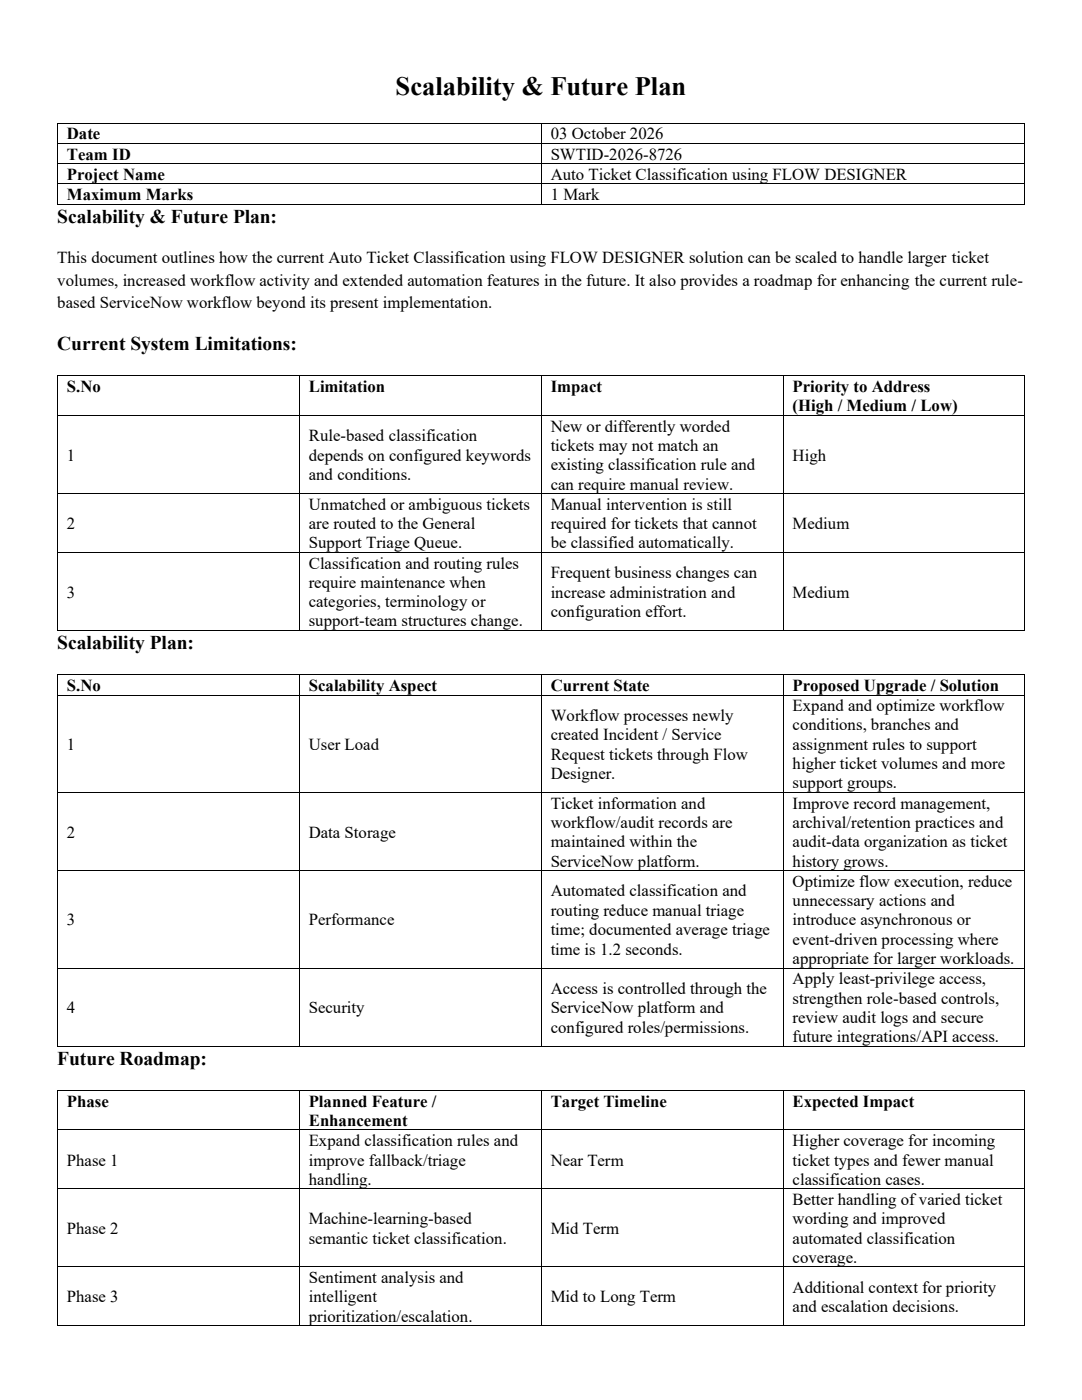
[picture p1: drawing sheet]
<svg xmlns="http://www.w3.org/2000/svg" width="216mm" height="279mm" viewBox="0 0 216 279" stroke-linecap="round" stroke-linejoin="round" font-family="sans-serif">
<defs><g id="words">
<text font-size="5.3" x="78.9" y="18.9">Scalability &amp; Future Plan</text>
<g font-size="3.9">
<text x="11.4" y="44.5">Scalability &amp; Future Plan:</text>
<text x="11.4" y="69.9">Current System Limitations:</text>
<text x="11.4" y="129.6">Scalability Plan:</text>
<text x="11.4" y="212.5">Future Roadmap:</text>
</g>
<g font-size="3.3">
<text x="13.3" y="27.8">Date</text>
<text x="109.9" y="27.8">03 October 2026</text>
<text x="13.3" y="31.8">Team ID</text>
<text x="13.3" y="35.9">Project Name</text>
<text x="109.9" y="31.8">SWTID-2026-8726</text>
<text x="109.9" y="35.9">Auto Ticket Classification using FLOW DESIGNER</text>
<text x="13.3" y="39.9">Maximum Marks</text>
<text x="109.9" y="39.9">1 Mark</text>
<text x="11.4" y="52.6">This document outlines how the current Auto Ticket Classification using FLOW DESIGNER solution can be scaled to handle larger ticket</text>
<text x="11.4" y="57">volumes, increased workflow activity and extended automation features in the future. It also provides a roadmap for enhancing the current rule-</text>
<text x="11.4" y="61.5">based ServiceNow workflow beyond its present implementation.</text>
<text x="13.3" y="78.2">S.No</text>
<text x="61.6" y="78.2">Limitation</text>
<text x="109.9" y="78.2">Impact</text>
<text x="158.2" y="78.2">Priority to Address</text>
<text x="158.2" y="82.1">(High / Medium / Low)</text>
<text x="61.6" y="88.1">Rule-based classification</text>
<text x="109.9" y="86.2">New or differently worded</text>
<text x="13.3" y="91.9">1</text>
<text x="61.6" y="91.9">depends on configured keywords</text>
<text x="61.6" y="95.8">and conditions.</text>
<text x="109.9" y="90">tickets may not match an</text>
<text x="109.9" y="93.9">existing classification rule and</text>
<text x="158.2" y="91.9">High</text>
<text x="61.6" y="101.7">Unmatched or ambiguous tickets</text>
<text x="109.9" y="97.7">can require manual review.</text>
<text x="109.9" y="101.7">Manual intervention is still</text>
<text x="13.3" y="105.6">2</text>
<text x="61.6" y="105.6">are routed to the General</text>
<text x="109.9" y="105.6">required for tickets that cannot</text>
<text x="158.2" y="105.6">Medium</text>
<text x="61.6" y="109.4">Support Triage Queue.</text>
<text x="61.6" y="113.5">Classification and routing rules</text>
<text x="109.9" y="109.4">be classified automatically.</text>
<text x="13.3" y="119.3">3</text>
<text x="61.6" y="117.3">require maintenance when</text>
<text x="109.9" y="115.4">Frequent business changes can</text>
<text x="109.9" y="119.3">increase administration and</text>
<text x="158.2" y="119.3">Medium</text>
<text x="61.6" y="121.2">categories, terminology or</text>
<text x="61.6" y="125">support-team structures change.</text>
<text x="109.9" y="123.1">configuration effort.</text>
<text x="13.3" y="137.9">S.No</text>
<text x="61.6" y="137.9">Scalability Aspect</text>
<text x="109.9" y="137.9">Current State</text>
<text x="158.2" y="137.9">Proposed Upgrade / Solution</text>
<text x="109.9" y="143.9">Workflow processes newly</text>
<text x="158.2" y="141.9">Expand and optimize workflow</text>
<text x="13.3" y="149.6">1</text>
<text x="61.6" y="149.6">User Load</text>
<text x="109.9" y="147.7">created Incident / Service</text>
<text x="158.2" y="145.8">conditions, branches and</text>
<text x="158.2" y="149.6">assignment rules to support</text>
<text x="109.9" y="151.6">Request tickets through Flow</text>
<text x="109.9" y="155.4">Designer.</text>
<text x="158.2" y="153.5">higher ticket volumes and more</text>
<text x="109.9" y="161.4">Ticket information and</text>
<text x="158.2" y="157.3">support groups.</text>
<text x="158.2" y="161.4">Improve record management,</text>
<text x="13.3" y="167.2">2</text>
<text x="61.6" y="167.2">Data Storage</text>
<text x="109.9" y="165.3">workflow/audit records are</text>
<text x="158.2" y="165.3">archival/retention practices and</text>
<text x="109.9" y="169.1">maintained within the</text>
<text x="109.9" y="173">ServiceNow platform.</text>
<text x="158.2" y="169.1">audit-data organization as ticket</text>
<text x="158.2" y="173">history grows.</text>
<text x="109.9" y="178.9">Automated classification and</text>
<text x="158.2" y="177">Optimize flow execution, reduce</text>
<text x="13.3" y="184.7">3</text>
<text x="61.6" y="184.7">Performance</text>
<text x="109.9" y="182.7">routing reduce manual triage</text>
<text x="158.2" y="180.8">unnecessary actions and</text>
<text x="158.2" y="184.7">introduce asynchronous or</text>
<text x="109.9" y="186.6">time; documented average triage</text>
<text x="109.9" y="190.5">time is 1.2 seconds.</text>
<text x="158.2" y="188.5">event-driven processing where</text>
<text x="158.2" y="192.4">appropriate for larger workloads.</text>
<text x="158.2" y="196.4">Apply least-privilege access,</text>
<text x="13.3" y="202.2">4</text>
<text x="61.6" y="202.2">Security</text>
<text x="109.9" y="198.4">Access is controlled through the</text>
<text x="109.9" y="202.2">ServiceNow platform and</text>
<text x="158.2" y="200.3">strengthen role-based controls,</text>
<text x="109.9" y="206.1">configured roles/permissions.</text>
<text x="158.2" y="204.1">review audit logs and secure</text>
<text x="158.2" y="208">future integrations/API access.</text>
<text x="13.3" y="220.8">Phase</text>
<text x="61.6" y="220.8">Planned Feature /</text>
<text x="109.9" y="220.8">Target Timeline</text>
<text x="158.2" y="220.8">Expected Impact</text>
<text x="61.6" y="224.7">Enhancement</text>
<text x="13.3" y="232.6">Phase 1</text>
<text x="61.6" y="228.8">Expand classification rules and</text>
<text x="61.6" y="232.6">improve fallback/triage</text>
<text x="109.9" y="232.6">Near Term</text>
<text x="158.2" y="228.8">Higher coverage for incoming</text>
<text x="158.2" y="232.6">ticket types and fewer manual</text>
<text x="61.6" y="236.5">handling.</text>
<text x="158.2" y="236.5">classification cases.</text>
<text x="61.6" y="244.3">Machine-learning-based</text>
<text x="158.2" y="240.5">Better handling of varied ticket</text>
<text x="158.2" y="244.3">wording and improved</text>
<text x="13.3" y="246.3">Phase 2</text>
<text x="61.6" y="248.2">semantic ticket classification.</text>
<text x="109.9" y="246.3">Mid Term</text>
<text x="158.2" y="248.2">automated classification</text>
<text x="61.6" y="256.1">Sentiment analysis and</text>
<text x="158.2" y="252.1">coverage.</text>
<text x="13.3" y="259.9">Phase 3</text>
<text x="61.6" y="259.9">intelligent</text>
<text x="61.6" y="263.8">prioritization/escalation.</text>
<text x="109.9" y="259.9">Mid to Long Term</text>
<text x="158.2" y="258">Additional context for priority</text>
<text x="158.2" y="261.9">and escalation decisions.</text>
</g>
</g></defs>
<g fill="#000">
<path d="M11.3 24.5h.2v.2h-.2z" fill-rule="evenodd"/>
<path d="M11.3 24.5h.2v.2h-.2z" fill-rule="evenodd"/>
<path d="M11.3 28.5h.2v.2h-.2z" fill-rule="evenodd"/>
<path d="M11.3 32.6h.2v.1h-.2z" fill-rule="evenodd"/>
<path d="M11.3 36.6h.2v.2h-.2z" fill-rule="evenodd"/>
<path d="M107.9 24.5h.2v.2h-.2z" fill-rule="evenodd"/>
<path d="M107.9 28.5h.2v.2h-.2z" fill-rule="evenodd"/>
<path d="M107.9 32.6h.2v.1h-.2z" fill-rule="evenodd"/>
<path d="M107.9 36.6h.2v.2h-.2z" fill-rule="evenodd"/>
<path d="M204.4 24.5h.2v.2h-.2z" fill-rule="evenodd"/>
<path d="M204.4 24.5h.2v.2h-.2z" fill-rule="evenodd"/>
<path d="M204.4 28.5h.2v.2h-.2z" fill-rule="evenodd"/>
<path d="M204.4 32.6h.2v.1h-.2z" fill-rule="evenodd"/>
<path d="M204.4 36.6h.2v.2h-.2z" fill-rule="evenodd"/>
<path d="M11.3 40.6h.2v.2h-.2z" fill-rule="evenodd"/>
<path d="M11.3 40.6h.2v.2h-.2z" fill-rule="evenodd"/>
<path d="M107.9 40.6h.2v.2h-.2z" fill-rule="evenodd"/>
<path d="M204.4 40.6h.2v.2h-.2z" fill-rule="evenodd"/>
<path d="M204.4 40.6h.2v.2h-.2z" fill-rule="evenodd"/>
<path d="M11.3 74.9h.2v.2h-.2z" fill-rule="evenodd"/>
<path d="M11.3 74.9h.2v.2h-.2z" fill-rule="evenodd"/>
<path d="M59.6 74.9h.2v.2h-.2z" fill-rule="evenodd"/>
<path d="M107.9 74.9h.2v.2h-.2z" fill-rule="evenodd"/>
<path d="M156.2 74.9h.1v.2h-.1z" fill-rule="evenodd"/>
<path d="M204.4 74.9h.2v.2h-.2z" fill-rule="evenodd"/>
<path d="M204.4 74.9h.2v.2h-.2z" fill-rule="evenodd"/>
<path d="M11.3 82.8h.2v.2h-.2z" fill-rule="evenodd"/>
<path d="M11.3 98.4h.2v.2h-.2z" fill-rule="evenodd"/>
<path d="M59.6 82.8h.2v.2h-.2z" fill-rule="evenodd"/>
<path d="M59.6 98.4h.2v.2h-.2z" fill-rule="evenodd"/>
<path d="M107.9 82.8h.2v.2h-.2z" fill-rule="evenodd"/>
<path d="M107.9 98.4h.2v.2h-.2z" fill-rule="evenodd"/>
<path d="M156.2 82.8h.1v.2h-.1z" fill-rule="evenodd"/>
<path d="M156.2 98.4h.1v.2h-.1z" fill-rule="evenodd"/>
<path d="M204.4 82.8h.2v.2h-.2z" fill-rule="evenodd"/>
<path d="M204.4 98.4h.2v.2h-.2z" fill-rule="evenodd"/>
<path d="M11.3 110.2h.2v.1h-.2z" fill-rule="evenodd"/>
<path d="M59.6 110.2h.2v.1h-.2z" fill-rule="evenodd"/>
<path d="M107.9 110.2h.2v.1h-.2z" fill-rule="evenodd"/>
<path d="M156.2 110.2h.1v.1h-.1z" fill-rule="evenodd"/>
<path d="M204.4 110.2h.2v.1h-.2z" fill-rule="evenodd"/>
<path d="M11.3 125.7h.2v.2h-.2z" fill-rule="evenodd"/>
<path d="M11.3 125.7h.2v.2h-.2z" fill-rule="evenodd"/>
<path d="M11.3 134.6h.2v.2h-.2z" fill-rule="evenodd"/>
<path d="M11.3 134.6h.2v.2h-.2z" fill-rule="evenodd"/>
<path d="M11.3 138.6h.2v.2h-.2z" fill-rule="evenodd"/>
<path d="M59.6 125.7h.2v.2h-.2z" fill-rule="evenodd"/>
<path d="M59.6 134.6h.2v.2h-.2z" fill-rule="evenodd"/>
<path d="M59.6 138.6h.2v.2h-.2z" fill-rule="evenodd"/>
<path d="M107.9 125.7h.2v.2h-.2z" fill-rule="evenodd"/>
<path d="M107.9 134.6h.2v.2h-.2z" fill-rule="evenodd"/>
<path d="M107.9 138.6h.2v.2h-.2z" fill-rule="evenodd"/>
<path d="M156.2 125.7h.1v.2h-.1z" fill-rule="evenodd"/>
<path d="M156.2 134.6h.1v.2h-.1z" fill-rule="evenodd"/>
<path d="M156.2 138.6h.1v.2h-.1z" fill-rule="evenodd"/>
<path d="M204.4 125.7h.2v.2h-.2z" fill-rule="evenodd"/>
<path d="M204.4 125.7h.2v.2h-.2z" fill-rule="evenodd"/>
<path d="M204.4 134.6h.2v.2h-.2z" fill-rule="evenodd"/>
<path d="M204.4 134.6h.2v.2h-.2z" fill-rule="evenodd"/>
<path d="M204.4 138.6h.2v.2h-.2z" fill-rule="evenodd"/>
<path d="M11.3 158.1h.2v.1h-.2z" fill-rule="evenodd"/>
<path d="M59.6 158.1h.2v.1h-.2z" fill-rule="evenodd"/>
<path d="M107.9 158.1h.2v.1h-.2z" fill-rule="evenodd"/>
<path d="M156.2 158.1h.1v.1h-.1z" fill-rule="evenodd"/>
<path d="M204.4 158.1h.2v.1h-.2z" fill-rule="evenodd"/>
<path d="M11.3 173.7h.2v.1h-.2z" fill-rule="evenodd"/>
<path d="M59.6 173.7h.2v.1h-.2z" fill-rule="evenodd"/>
<path d="M107.9 173.7h.2v.1h-.2z" fill-rule="evenodd"/>
<path d="M156.2 173.7h.1v.1h-.1z" fill-rule="evenodd"/>
<path d="M204.4 173.7h.2v.1h-.2z" fill-rule="evenodd"/>
<path d="M11.3 193.1h.2v.2h-.2z" fill-rule="evenodd"/>
<path d="M59.6 193.1h.2v.2h-.2z" fill-rule="evenodd"/>
<path d="M107.9 193.1h.2v.2h-.2z" fill-rule="evenodd"/>
<path d="M156.2 193.1h.1v.2h-.1z" fill-rule="evenodd"/>
<path d="M204.4 193.1h.2v.2h-.2z" fill-rule="evenodd"/>
<path d="M11.3 208.7h.2v.2h-.2z" fill-rule="evenodd"/>
<path d="M11.3 208.7h.2v.2h-.2z" fill-rule="evenodd"/>
<path d="M11.3 217.5h.2v.2h-.2z" fill-rule="evenodd"/>
<path d="M11.3 217.5h.2v.2h-.2z" fill-rule="evenodd"/>
<path d="M59.6 208.7h.2v.2h-.2z" fill-rule="evenodd"/>
<path d="M59.6 217.5h.2v.2h-.2z" fill-rule="evenodd"/>
<path d="M107.9 208.7h.2v.2h-.2z" fill-rule="evenodd"/>
<path d="M107.9 217.5h.2v.2h-.2z" fill-rule="evenodd"/>
<path d="M156.2 208.7h.1v.2h-.1z" fill-rule="evenodd"/>
<path d="M156.2 217.5h.1v.2h-.1z" fill-rule="evenodd"/>
<path d="M204.4 208.7h.2v.2h-.2z" fill-rule="evenodd"/>
<path d="M204.4 208.7h.2v.2h-.2z" fill-rule="evenodd"/>
<path d="M204.4 217.5h.2v.2h-.2z" fill-rule="evenodd"/>
<path d="M204.4 217.5h.2v.2h-.2z" fill-rule="evenodd"/>
<path d="M11.3 225.4h.2v.2h-.2z" fill-rule="evenodd"/>
<path d="M11.3 237.2h.2v.2h-.2z" fill-rule="evenodd"/>
<path d="M59.6 225.4h.2v.2h-.2z" fill-rule="evenodd"/>
<path d="M59.6 237.2h.2v.2h-.2z" fill-rule="evenodd"/>
<path d="M107.9 225.4h.2v.2h-.2z" fill-rule="evenodd"/>
<path d="M107.9 237.2h.2v.2h-.2z" fill-rule="evenodd"/>
<path d="M156.2 225.4h.1v.2h-.1z" fill-rule="evenodd"/>
<path d="M156.2 237.2h.1v.2h-.1z" fill-rule="evenodd"/>
<path d="M204.4 225.4h.2v.2h-.2z" fill-rule="evenodd"/>
<path d="M204.4 237.2h.2v.2h-.2z" fill-rule="evenodd"/>
<path d="M11.3 252.8h.2v.1h-.2z" fill-rule="evenodd"/>
<path d="M59.6 252.8h.2v.1h-.2z" fill-rule="evenodd"/>
<path d="M107.9 252.8h.2v.1h-.2z" fill-rule="evenodd"/>
<path d="M156.2 252.8h.1v.1h-.1z" fill-rule="evenodd"/>
<path d="M204.4 252.8h.2v.1h-.2z" fill-rule="evenodd"/>
<path d="M11.3 264.5h.2v.2h-.2z" fill-rule="evenodd"/>
<path d="M11.3 264.5h.2v.2h-.2z" fill-rule="evenodd"/>
<path d="M59.6 264.5h.2v.2h-.2z" fill-rule="evenodd"/>
<path d="M107.9 264.5h.2v.2h-.2z" fill-rule="evenodd"/>
<path d="M156.2 264.5h.1v.2h-.1z" fill-rule="evenodd"/>
<path d="M204.4 264.5h.2v.2h-.2z" fill-rule="evenodd"/>
<path d="M204.4 264.5h.2v.2h-.2z" fill-rule="evenodd"/>
</g>
<g fill="none" stroke="#000" stroke-width=".2">
<path d="M11.4 24.7v3.8M11.4 28.7v3.9M11.4 32.7v3.9M11.4 36.8v3.8M11.5 24.6h96.4M11.5 28.6h96.4M11.5 32.6h96.4M11.5 36.7h96.4M108 24.7v3.8M108 28.7v3.9M108 32.7v3.9M108 36.8v3.8"/>
<path d="M108.1 24.6h96.3M108.1 28.6h96.3M108.1 32.6h96.3M108.1 36.7h96.3M204.5 24.7v3.8M204.5 28.7v3.9M204.5 32.7v3.9M204.5 36.8v3.8M11.5 40.7h96.4M108.1 40.7h96.3M11.4 75.1v7.7M11.5 75h48.1"/>
<path d="M59.7 75.1v7.7M59.8 75h48.1M108 75.1v7.7M108.1 75h48.1M156.2 75.1v7.7M156.3 75h48.1M204.5 75.1v7.7M11.4 83v15.4M11.4 98.6v11.6M11.5 82.9h48.1M11.5 98.5h48.1M59.7 83v15.4"/>
<path d="M59.7 98.6v11.6M59.8 82.9h48.1M59.8 98.5h48.1M108 83v15.4M108 98.6v11.6M108.1 82.9h48.1M108.1 98.5h48.1M156.2 83v15.4M156.2 98.6v11.6M156.3 82.9h48.1M156.3 98.5h48.1M204.5 83v15.4"/>
<path d="M204.5 98.6v11.6M11.4 110.3v15.4M11.5 110.3h48.1M59.7 110.3v15.4M59.8 110.3h48.1M108 110.3v15.4M108.1 110.3h48.1M156.2 110.3v15.4M156.3 110.3h48.1M204.5 110.3v15.4M11.4 134.8v3.8M11.4 138.8v19.3"/>
<path d="M11.5 125.8h48.1M11.5 134.7h48.1M11.5 138.7h48.1M59.7 134.8v3.8M59.7 138.8v19.3M59.8 125.8h48.1M59.8 134.7h48.1M59.8 138.7h48.1M108 134.8v3.8M108 138.8v19.3M108.1 125.8h48.1M108.1 134.7h48.1"/>
<path d="M108.1 138.7h48.1M156.2 134.8v3.8M156.2 138.8v19.3M156.3 125.8h48.1M156.3 134.7h48.1M156.3 138.7h48.1M204.5 134.8v3.8M204.5 138.8v19.3M11.4 158.2v15.5M11.5 158.1h48.1M59.7 158.2v15.5M59.8 158.1h48.1"/>
<path d="M108 158.2v15.5M108.1 158.1h48.1M156.2 158.2v15.5M156.3 158.1h48.1M204.5 158.2v15.5M11.4 173.8v19.3M11.5 173.8h48.1M59.7 173.8v19.3M59.8 173.8h48.1M108 173.8v19.3M108.1 173.8h48.1M156.2 173.8v19.3"/>
<path d="M156.3 173.8h48.1M204.5 173.8v19.3M11.4 193.3v15.4M11.5 193.2h48.1M59.7 193.3v15.4M59.8 193.2h48.1M108 193.3v15.4M108.1 193.2h48.1M156.2 193.3v15.4M156.3 193.2h48.1M204.5 193.3v15.4M11.4 217.7v7.7"/>
<path d="M11.5 208.8h48.1M11.5 217.6h48.1M59.7 217.7v7.7M59.8 208.8h48.1M59.8 217.6h48.1M108 217.7v7.7M108.1 208.8h48.1M108.1 217.6h48.1M156.2 217.7v7.7M156.3 208.8h48.1M156.3 217.6h48.1M204.5 217.7v7.7"/>
<path d="M11.4 225.6v11.6M11.4 237.4v15.4M11.5 225.5h48.1M11.5 237.3h48.1M59.7 225.6v11.6M59.7 237.4v15.4M59.8 225.5h48.1M59.8 237.3h48.1M108 225.6v11.6M108 237.4v15.4M108.1 225.5h48.1M108.1 237.3h48.1"/>
<path d="M156.2 225.6v11.6M156.2 237.4v15.4M156.3 225.5h48.1M156.3 237.3h48.1M204.5 225.6v11.6M204.5 237.4v15.4M11.4 252.9v11.6M11.5 252.9h48.1M59.7 252.9v11.6M59.8 252.9h48.1M108 252.9v11.6M108.1 252.9h48.1"/>
<path d="M156.2 252.9v11.6M156.3 252.9h48.1M204.5 252.9v11.6M11.5 264.6h48.1M59.8 264.6h48.1M108.1 264.6h48.1M156.3 264.6h48.1"/>
</g>
<use href="#words"/>
</svg>
